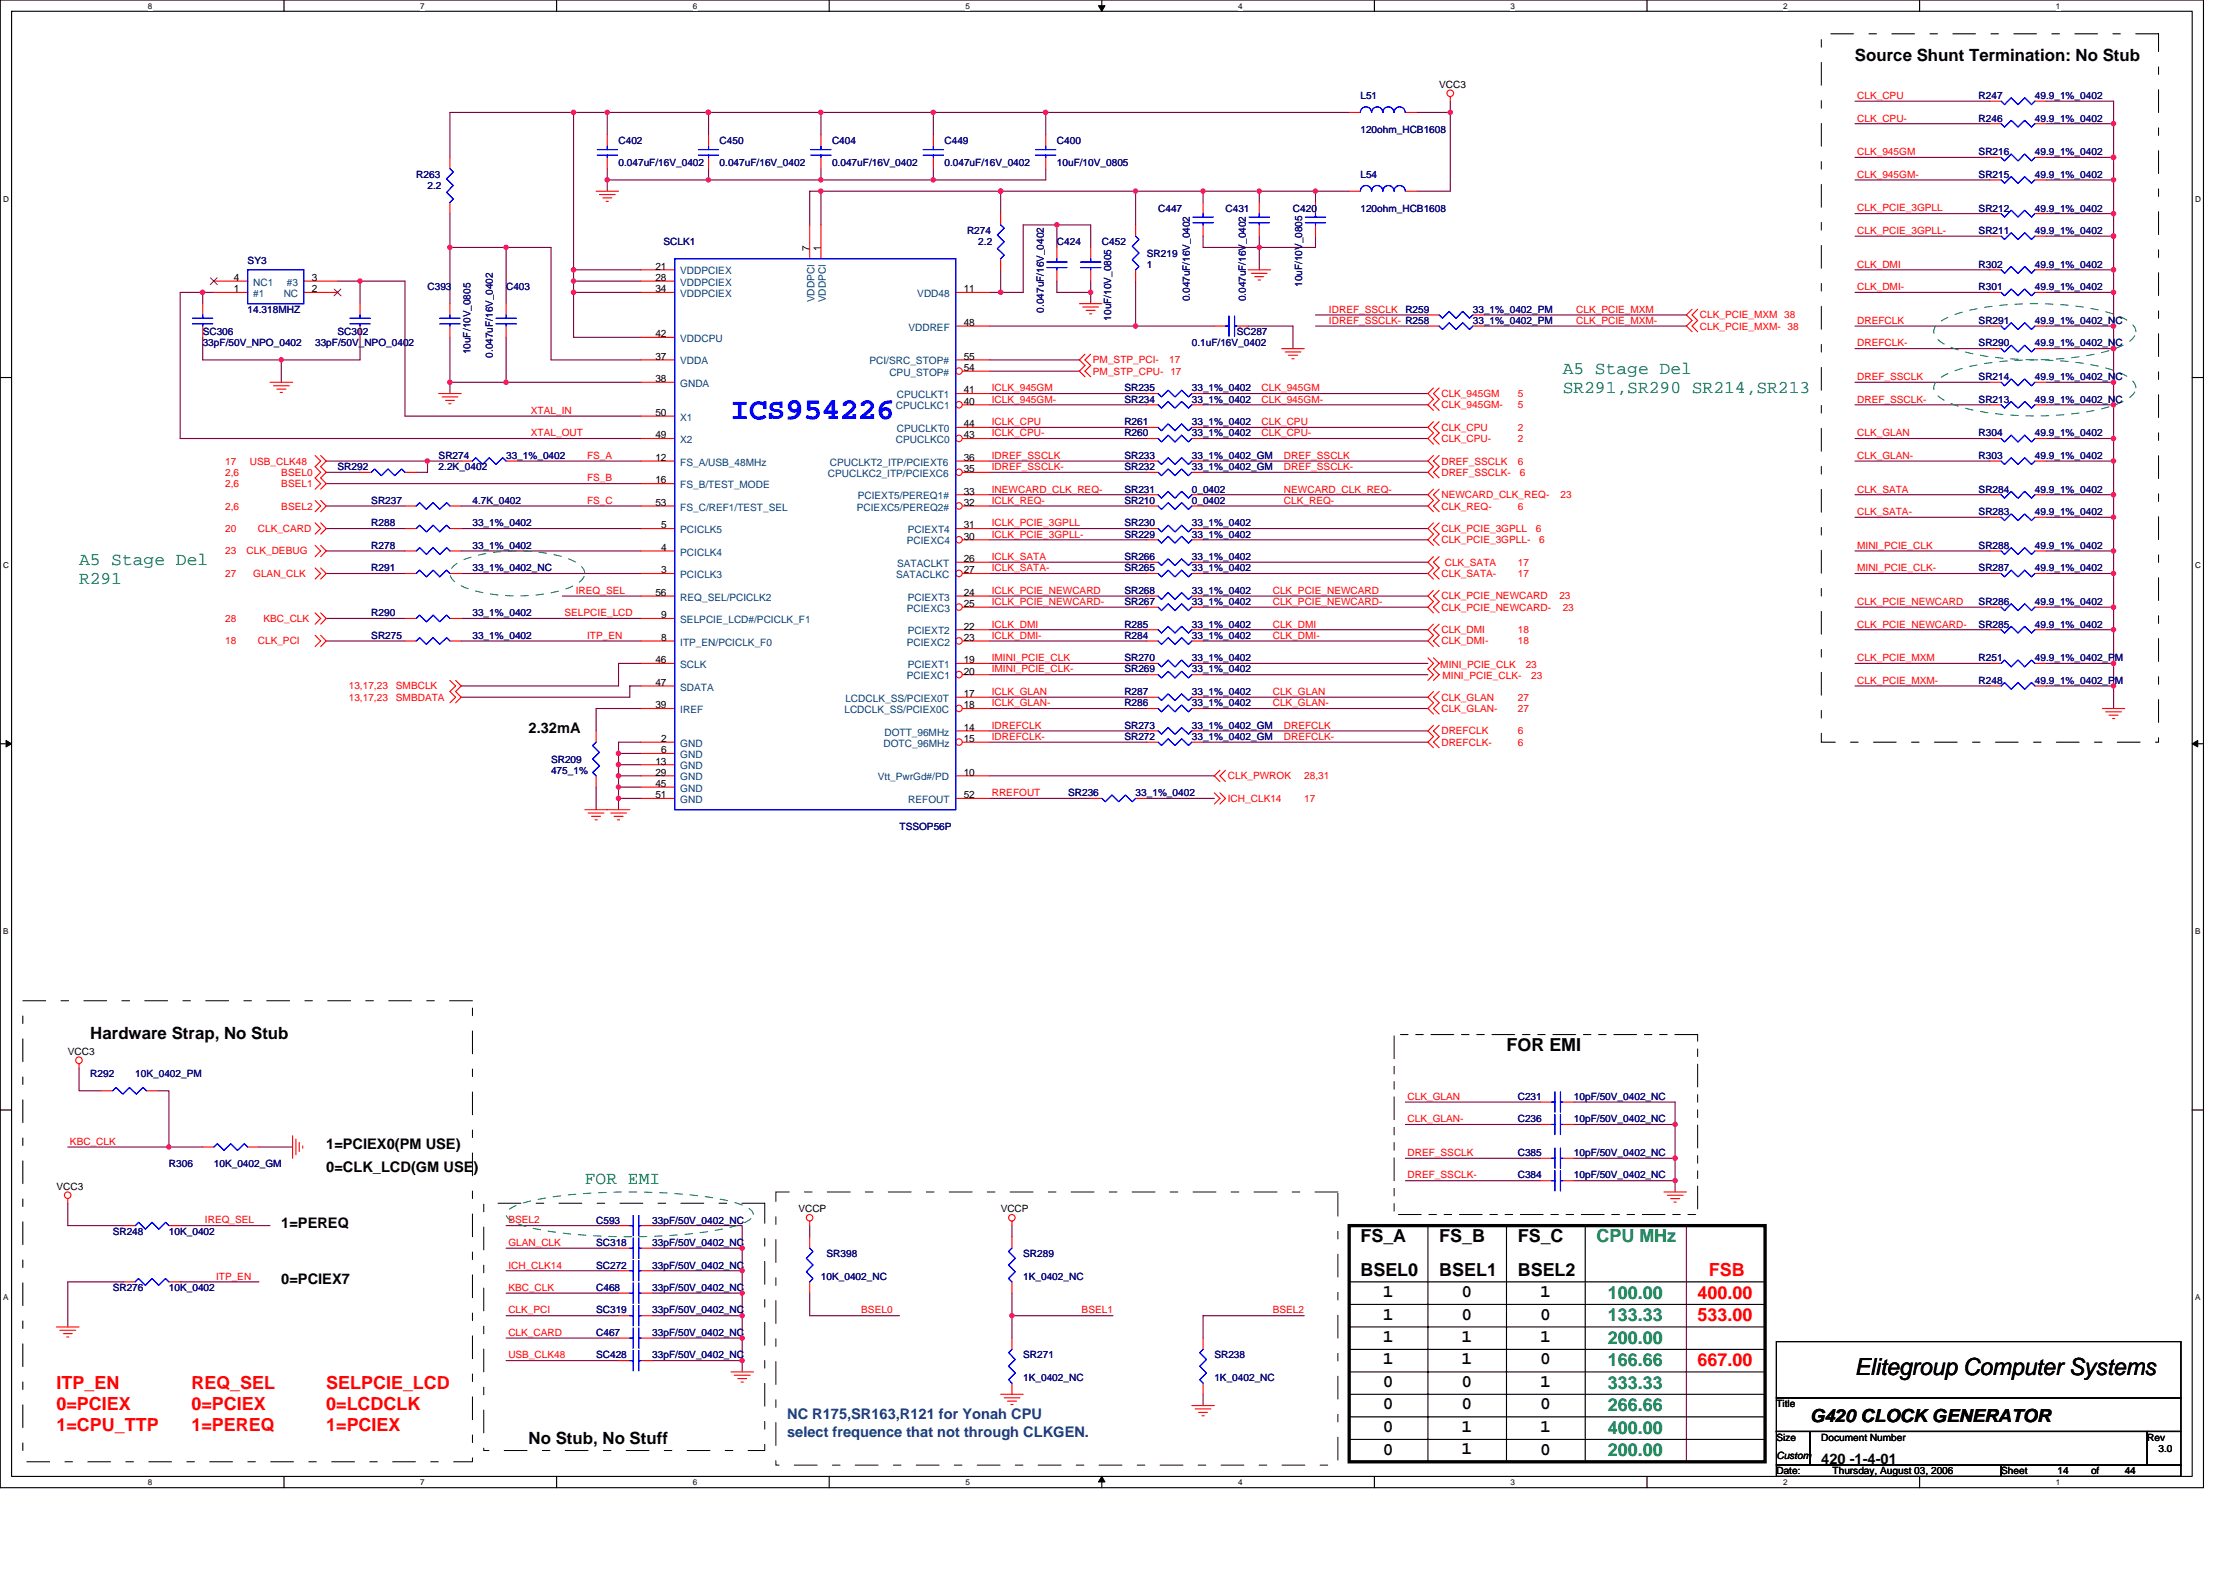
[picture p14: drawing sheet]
<svg xmlns="http://www.w3.org/2000/svg" width="297mm" height="210mm" viewBox="0 0 297 210" stroke-linecap="round" stroke-linejoin="round" font-family="sans-serif">
<defs><g id="words">
<text font-size="4" fill="#00f" x="97.4" y="55.8">ICS954226</text>
<text font-size="3.1" x="247.3" y="183.3">Elitegroup Computer Systems</text>
<g font-size="2.4" fill="#008040">
<text x="208.3" y="49.8">A5 Stage Del</text>
<text x="208.3" y="52.4">SR291,SR290 SR214,SR213</text>
<text x="10.5" y="75.3">A5 Stage Del</text>
<text x="10.5" y="77.9">R291</text>
<text x="78" y="157.7">FOR EMI</text>
<text x="212.8" y="165.6">CPU MHz</text>
<text x="214.4" y="173.1">100.00</text>
<text x="214.4" y="176.1">133.33</text>
<text x="214.4" y="179.1">200.00</text>
<text x="214.4" y="182.1">166.66</text>
<text x="214.4" y="185.1">333.33</text>
<text x="214.4" y="188">266.66</text>
<text x="214.4" y="191">400.00</text>
<text x="214.4" y="194.1">200.00</text>
</g>
<g font-size="2.4">
<text x="200.8" y="140.1">FOR EMI</text>
<text x="181.4" y="165.6">FS_A</text>
<text x="191.9" y="165.6">FS_B</text>
<text x="202.3" y="165.6">FS_C</text>
<text x="181.4" y="170.1">BSEL0</text>
<text x="184.4" y="172.8">1</text>
<text x="191.9" y="170.1">BSEL1</text>
<text x="194.9" y="172.8">0</text>
<text x="202.3" y="170.1">BSEL2</text>
<text x="205.4" y="172.8">1</text>
<text x="184.4" y="178.9">1</text>
<text x="184.4" y="175.9">1</text>
<text x="194.9" y="178.9">1</text>
<text x="194.9" y="175.9">0</text>
<text x="205.4" y="178.9">1</text>
<text x="205.4" y="175.9">0</text>
<text x="184.4" y="181.8">1</text>
<text x="184.4" y="184.8">0</text>
<text x="194.9" y="181.8">1</text>
<text x="194.9" y="184.8">0</text>
<text x="205.4" y="184.8">1</text>
<text x="205.4" y="181.8">0</text>
<text x="184.4" y="187.8">0</text>
<text x="184.4" y="190.8">0</text>
<text x="194.9" y="187.8">0</text>
<text x="194.9" y="190.8">1</text>
<text x="205.4" y="190.8">1</text>
<text x="205.4" y="187.8">0</text>
<text x="241.3" y="189.5">G420 CLOCK GENERATOR</text>
<text x="184.4" y="193.8">0</text>
<text x="194.9" y="193.8">1</text>
<text x="205.4" y="193.8">0</text>
</g>
<g font-size="2.4" fill="#f00">
<text x="226.3" y="173.1">400.00</text>
<text x="227.8" y="170.1">FSB</text>
<text x="226.3" y="176.1">533.00</text>
<text x="7.5" y="185.1">ITP_EN</text>
<text x="25.5" y="185.1">REQ_SEL</text>
<text x="43.5" y="185.1">SELPCIE_LCD</text>
<text x="226.3" y="182.1">667.00</text>
<text x="7.5" y="187.9">0=PCIEX</text>
<text x="7.5" y="190.7">1=CPU_TTP</text>
<text x="25.5" y="187.9">0=PCIEX</text>
<text x="25.5" y="190.7">1=PEREQ</text>
<text x="43.5" y="187.9">0=LCDCLK</text>
<text x="43.5" y="190.7">1=PCIEX</text>
</g>
<g font-size="2.2">
<text x="247.3" y="8.1">Source Shunt Termination: No Stub</text>
<text x="12" y="138.5">Hardware Strap, No Stub</text>
<text x="70.5" y="192.4">No Stub, No Stuff</text>
</g>
<g font-size="1.9">
<text x="70.5" y="97.7">2.32mA</text>
<text x="43.5" y="153.2">1=PCIEX0(PM USE)</text>
<text x="43.5" y="156.2">0=CLK_LCD(GM USE)</text>
<text x="37.5" y="163.7">1=PEREQ</text>
<text x="37.5" y="171.2">0=PCIEX7</text>
<text x="242.8" y="195.1">420 -1-4-01</text>
</g>
<g font-size="1.9" fill="#004080">
<text x="104.9" y="189.1">NC R175,SR163,R121 for Yonah CPU</text>
<text x="104.9" y="191.5">select frequence that not through CLKGEN.</text>
</g>
<g font-size="1.4">
<text x="87.4" y="35.9">21</text>
<text x="107.9" y="33.4" transform="rotate(-90 107.9 33.4)">7</text>
<text x="109.4" y="33.4" transform="rotate(-90 109.4 33.4)">1</text>
<text x="31.2" y="37.4">4</text>
<text x="31.2" y="38.9">1</text>
<text x="41.6" y="38.9">2</text>
<text x="41.6" y="37.4">3</text>
<text x="87.4" y="37.4">28</text>
<text x="87.4" y="38.9">34</text>
<text x="128.5" y="38.9">11</text>
<text x="87.4" y="47.9">37</text>
<text x="87.4" y="44.9">42</text>
<text x="128.5" y="47.9">55</text>
<text x="128.5" y="43.4">48</text>
<text x="87.4" y="50.9">38</text>
<text x="128.5" y="49.4">54</text>
<text x="128.5" y="52.4">41</text>
<text x="128.5" y="53.9">40</text>
<text x="87.4" y="58.4">49</text>
<text x="87.4" y="55.4">50</text>
<text x="128.5" y="56.9">44</text>
<text x="128.5" y="58.4">43</text>
<text x="87.4" y="61.4">12</text>
<text x="87.4" y="64.4">16</text>
<text x="128.5" y="61.4">36</text>
<text x="128.5" y="62.9">35</text>
<text x="128.5" y="65.9">33</text>
<text x="87.4" y="67.4">53</text>
<text x="88.1" y="70.4">5</text>
<text x="128.5" y="67.4">32</text>
<text x="128.5" y="70.4">31</text>
<text x="128.5" y="71.9">30</text>
<text x="88.1" y="76.4">3</text>
<text x="88.1" y="73.4">4</text>
<text x="128.5" y="74.9">26</text>
<text x="128.5" y="76.4">27</text>
<text x="87.4" y="79.4">56</text>
<text x="88.1" y="82.4">9</text>
<text x="128.5" y="83.9">22</text>
<text x="128.5" y="79.4">24</text>
<text x="128.5" y="80.9">25</text>
<text x="87.4" y="88.4">46</text>
<text x="88.1" y="85.4">8</text>
<text x="128.5" y="88.4">19</text>
<text x="128.5" y="89.9">20</text>
<text x="128.5" y="85.4">23</text>
<text x="87.4" y="94.4">39</text>
<text x="87.4" y="91.4">47</text>
<text x="128.5" y="92.9">17</text>
<text x="128.5" y="94.4">18</text>
<text x="87.4" y="101.9">13</text>
<text x="88.1" y="98.9">2</text>
<text x="88.1" y="100.4">6</text>
<text x="128.5" y="97.4">14</text>
<text x="128.5" y="98.9">15</text>
<text x="87.4" y="103.4">29</text>
<text x="87.4" y="104.9">45</text>
<text x="87.4" y="106.4">51</text>
<text x="128.5" y="103.4">10</text>
<text x="128.5" y="106.4">52</text>
</g>
<g font-size="1.4" fill="#004080">
<text x="33.8" y="38.1">NC1</text>
<text x="33.8" y="39.6">#1</text>
<text x="37.8" y="39.6">NC</text>
<text x="38.2" y="38.1">#3</text>
<text x="90.7" y="36.6">VDDPCIEX</text>
<text x="90.7" y="38.1">VDDPCIEX</text>
<text x="90.7" y="39.6">VDDPCIEX</text>
<text x="108.6" y="40.3" transform="rotate(-90 108.6 40.3)">VDDPCI</text>
<text x="110.1" y="40.3" transform="rotate(-90 110.1 40.3)">VDDPCI</text>
<text x="122.3" y="39.6">VDD48</text>
<text x="90.7" y="45.6">VDDCPU</text>
<text x="121.1" y="44.1">VDDREF</text>
<text x="90.7" y="48.6">VDDA</text>
<text x="90.7" y="51.6">GNDA</text>
<text x="115.9" y="48.6">PCI/SRC_STOP#</text>
<text x="118.6" y="50.1">CPU_STOP#</text>
<text x="119.6" y="53.1">CPUCLKT1</text>
<text x="90.7" y="59.1">X2</text>
<text x="90.7" y="56.1">X1</text>
<text x="119.4" y="54.6">CPUCLKC1</text>
<text x="119.4" y="59.1">CPUCLKC0</text>
<text x="119.6" y="57.6">CPUCLKT0</text>
<text x="90.7" y="62.1">FS_A/USB_48MHz</text>
<text x="90.7" y="65.1">FS_B/TEST_MODE</text>
<text x="110.4" y="63.6">CPUCLKC2_ITP/PCIEXC6</text>
<text x="110.6" y="62.1">CPUCLKT2_ITP/PCIEXT6</text>
<text x="90.7" y="71.1">PCICLK5</text>
<text x="90.7" y="68.1">FS_C/REF1/TEST_SEL</text>
<text x="114.2" y="68.1">PCIEXC5/PEREQ2#</text>
<text x="114.4" y="66.5">PCIEXT5/PEREQ1#</text>
<text x="121" y="71.1">PCIEXT4</text>
<text x="90.7" y="77">PCICLK3</text>
<text x="90.7" y="74">PCICLK4</text>
<text x="119.5" y="77">SATACLKC</text>
<text x="119.6" y="75.5">SATACLKT</text>
<text x="120.9" y="72.6">PCIEXC4</text>
<text x="90.7" y="83">SELPCIE_LCD#/PCICLK_F1</text>
<text x="90.7" y="80.1">REQ_SEL/PCICLK2</text>
<text x="120.9" y="81.5">PCIEXC3</text>
<text x="121" y="80.1">PCIEXT3</text>
<text x="90.7" y="86">ITP_EN/PCICLK_F0</text>
<text x="90.7" y="89">SCLK</text>
<text x="120.9" y="86">PCIEXC2</text>
<text x="121" y="89">PCIEXT1</text>
<text x="121" y="84.5">PCIEXT2</text>
<text x="90.7" y="95">IREF</text>
<text x="90.7" y="92">SDATA</text>
<text x="112.6" y="95">LCDCLK_SS/PCIEX0C</text>
<text x="112.7" y="93.5">LCDCLK_SS/PCIEX0T</text>
<text x="120.9" y="90.5">PCIEXC1</text>
<text x="90.7" y="99.5">GND</text>
<text x="90.7" y="101">GND</text>
<text x="117.8" y="99.5">DOTC_96MHz</text>
<text x="117.9" y="98">DOTT_96MHz</text>
<text x="90.7" y="102.5">GND</text>
<text x="90.7" y="104">GND</text>
<text x="90.7" y="105.5">GND</text>
<text x="90.7" y="107">GND</text>
<text x="117" y="104">Vtt_PwrGd#/PD</text>
<text x="121.1" y="107">REFOUT</text>
</g>
<g font-size="1.3">
<text x="191.9" y="11.7">VCC3</text>
<text x="9" y="140.6">VCC3</text>
<text x="7.5" y="158.6">VCC3</text>
<text x="106.4" y="161.6">VCCP</text>
<text x="133.4" y="161.6">VCCP</text>
<text x="236.8" y="187.5">Title</text>
<text x="236.8" y="192">Size</text>
<text x="242.8" y="192">Document Number</text>
<text x="286.3" y="192">Rev</text>
<text x="236.8" y="196.5">Date:</text>
<text x="236.8" y="194.5">Custom</text>
<text x="244.3" y="196.5">Thursday, August 03, 2006</text>
<text x="266.8" y="196.5">Sheet</text>
<text x="274.3" y="196.5">14</text>
<text x="278.8" y="196.5">of</text>
<text x="283.3" y="196.5">44</text>
<text x="287.8" y="193.5">3.0</text>
</g>
<g font-size="1.3" fill="#000080">
<text x="181.4" y="13.2">L51</text>
<text x="181.4" y="17.7">120ohm_HCB1608</text>
<text x="263.8" y="13.2">R247</text>
<text x="263.8" y="16.2">R246</text>
<text x="271.3" y="13.2">49.9_1%_0402</text>
<text x="271.3" y="16.2">49.9_1%_0402</text>
<text x="55.5" y="23.7">R263</text>
<text x="82.5" y="19.2">C402</text>
<text x="82.5" y="22.2">0.047uF/16V_0402</text>
<text x="95.9" y="19.2">C450</text>
<text x="95.9" y="22.2">0.047uF/16V_0402</text>
<text x="110.9" y="19.2">C404</text>
<text x="110.9" y="22.2">0.047uF/16V_0402</text>
<text x="125.9" y="19.2">C449</text>
<text x="125.9" y="22.2">0.047uF/16V_0402</text>
<text x="140.9" y="19.2">C400</text>
<text x="140.9" y="22.2">10uF/10V_0805</text>
<text x="181.4" y="23.7">L54</text>
<text x="263.8" y="20.7">SR216</text>
<text x="263.8" y="23.7">SR215</text>
<text x="271.3" y="20.7">49.9_1%_0402</text>
<text x="271.3" y="23.7">49.9_1%_0402</text>
<text x="57" y="25.2">2.2</text>
<text x="154.4" y="28.2">C447</text>
<text x="163.4" y="28.2">C431</text>
<text x="172.4" y="28.2">C420</text>
<text x="181.4" y="28.2">120ohm_HCB1608</text>
<text x="263.8" y="28.2">SR212</text>
<text x="271.3" y="28.2">49.9_1%_0402</text>
<text x="33" y="35.2">SY3</text>
<text x="88.5" y="32.7">SCLK1</text>
<text x="128.9" y="31.2">R274</text>
<text x="130.4" y="32.7">2.2</text>
<text x="140.9" y="32.7">C424</text>
<text x="146.9" y="32.7">C452</text>
<text x="152.9" y="34.2">SR219</text>
<text x="152.9" y="35.7">1</text>
<text x="263.8" y="35.7">R302</text>
<text x="263.8" y="31.2">SR211</text>
<text x="271.3" y="35.7">49.9_1%_0402</text>
<text x="271.3" y="31.2">49.9_1%_0402</text>
<text x="33" y="41.7">14.318MHZ</text>
<text x="57" y="38.7">C393</text>
<text x="67.5" y="38.7">C403</text>
<text x="139.1" y="41.7" transform="rotate(-90 139.1 41.7)">0.047uF/16V_0402</text>
<text x="158.6" y="40.2" transform="rotate(-90 158.6 40.2)">0.047uF/16V_0402</text>
<text x="166.1" y="40.2" transform="rotate(-90 166.1 40.2)">0.047uF/16V_0402</text>
<text x="173.6" y="38.2" transform="rotate(-90 173.6 38.2)">10uF/10V_0805</text>
<text x="187.4" y="41.7">R259</text>
<text x="196.4" y="41.7">33_1%_0402_PM</text>
<text x="263.8" y="38.7">R301</text>
<text x="271.3" y="38.7">49.9_1%_0402</text>
<text x="27" y="44.7">SC306</text>
<text x="27" y="46.2">33pF/50V_NPO_0402</text>
<text x="42" y="46.2">33pF/50V_NPO_0402</text>
<text x="45" y="44.7">SC302</text>
<text x="62.7" y="47.2" transform="rotate(-90 62.7 47.2)">10uF/10V_0805</text>
<text x="65.7" y="47.7" transform="rotate(-90 65.7 47.7)">0.047uF/16V_0402</text>
<text x="148.1" y="42.7" transform="rotate(-90 148.1 42.7)">10uF/10V_0805</text>
<text x="158.9" y="46.2">0.1uF/16V_0402</text>
<text x="164.9" y="44.7">SC287</text>
<text x="196.4" y="43.2">33_1%_0402_PM</text>
<text x="263.8" y="43.2">SR291</text>
<text x="263.8" y="46.2">SR290</text>
<text x="271.3" y="43.2">49.9_1%_0402_NC</text>
<text x="271.3" y="46.2">49.9_1%_0402_NC</text>
<text x="149.9" y="53.7">SR234</text>
<text x="149.9" y="52.2">SR235</text>
<text x="158.9" y="53.7">33_1%_0402</text>
<text x="158.9" y="52.2">33_1%_0402</text>
<text x="263.8" y="53.7">SR213</text>
<text x="263.8" y="50.7">SR214</text>
<text x="271.3" y="53.7">49.9_1%_0402_NC</text>
<text x="271.3" y="50.7">49.9_1%_0402_NC</text>
<text x="149.9" y="56.7">R261</text>
<text x="149.9" y="58.2">R260</text>
<text x="158.9" y="56.7">33_1%_0402</text>
<text x="158.9" y="58.2">33_1%_0402</text>
<text x="263.8" y="58.2">R304</text>
<text x="271.3" y="58.2">49.9_1%_0402</text>
<text x="45" y="62.7">SR292</text>
<text x="58.5" y="62.7">2.2K_0402</text>
<text x="58.5" y="61.2">SR274</text>
<text x="67.5" y="61.2">33_1%_0402</text>
<text x="149.9" y="62.7">SR232</text>
<text x="149.9" y="61.2">SR233</text>
<text x="149.9" y="65.7">SR231</text>
<text x="158.9" y="62.7">33_1%_0402_GM</text>
<text x="158.9" y="61.2">33_1%_0402_GM</text>
<text x="158.9" y="65.7">0_0402</text>
<text x="263.8" y="65.7">SR284</text>
<text x="263.8" y="61.2">R303</text>
<text x="271.3" y="65.7">49.9_1%_0402</text>
<text x="271.3" y="61.2">49.9_1%_0402</text>
<text x="49.5" y="67.1">SR237</text>
<text x="49.5" y="70.1">R288</text>
<text x="63" y="67.1">4.7K_0402</text>
<text x="63" y="70.1">33_1%_0402</text>
<text x="149.9" y="71.6">SR229</text>
<text x="149.9" y="70.1">SR230</text>
<text x="149.9" y="67.1">SR210</text>
<text x="158.9" y="71.6">33_1%_0402</text>
<text x="158.9" y="70.1">33_1%_0402</text>
<text x="158.9" y="67.1">0_0402</text>
<text x="263.8" y="68.6">SR283</text>
<text x="271.3" y="68.6">49.9_1%_0402</text>
<text x="49.5" y="76.1">R291</text>
<text x="49.5" y="73.2">R278</text>
<text x="63" y="76.1">33_1%_0402_NC</text>
<text x="63" y="73.2">33_1%_0402</text>
<text x="149.9" y="74.6">SR266</text>
<text x="149.9" y="76.1">SR265</text>
<text x="158.9" y="74.6">33_1%_0402</text>
<text x="158.9" y="76.1">33_1%_0402</text>
<text x="263.8" y="76.1">SR287</text>
<text x="263.8" y="73.2">SR288</text>
<text x="271.3" y="76.1">49.9_1%_0402</text>
<text x="271.3" y="73.2">49.9_1%_0402</text>
<text x="49.5" y="82.1">R290</text>
<text x="63" y="82.1">33_1%_0402</text>
<text x="149.9" y="79.1">SR268</text>
<text x="149.9" y="80.6">SR267</text>
<text x="149.9" y="83.6">R285</text>
<text x="158.9" y="79.1">33_1%_0402</text>
<text x="158.9" y="80.6">33_1%_0402</text>
<text x="158.9" y="83.6">33_1%_0402</text>
<text x="263.8" y="83.6">SR285</text>
<text x="263.8" y="80.6">SR286</text>
<text x="271.3" y="83.6">49.9_1%_0402</text>
<text x="271.3" y="80.6">49.9_1%_0402</text>
<text x="49.5" y="85.1">SR275</text>
<text x="63" y="85.1">33_1%_0402</text>
<text x="149.9" y="89.6">SR269</text>
<text x="149.9" y="88.1">SR270</text>
<text x="149.9" y="85.1">R284</text>
<text x="158.9" y="89.6">33_1%_0402</text>
<text x="158.9" y="88.1">33_1%_0402</text>
<text x="158.9" y="85.1">33_1%_0402</text>
<text x="263.8" y="88.1">R251</text>
<text x="271.3" y="88.1">49.9_1%_0402_PM</text>
<text x="149.9" y="92.6">R287</text>
<text x="149.9" y="94.1">R286</text>
<text x="158.9" y="92.6">33_1%_0402</text>
<text x="158.9" y="94.1">33_1%_0402</text>
<text x="263.8" y="91.1">R248</text>
<text x="271.3" y="91.1">49.9_1%_0402_PM</text>
<text x="73.5" y="101.6">SR209</text>
<text x="149.9" y="97.1">SR273</text>
<text x="149.9" y="98.6">SR272</text>
<text x="158.9" y="97.1">33_1%_0402_GM</text>
<text x="158.9" y="98.6">33_1%_0402_GM</text>
<text x="73.5" y="103.1">475_1%</text>
<text x="142.4" y="106.1">SR236</text>
<text x="151.4" y="106.1">33_1%_0402</text>
<text x="119.9" y="110.6">TSSOP56P</text>
<text x="12" y="143.6">R292</text>
<text x="18" y="143.6">10K_0402_PM</text>
<text x="202.3" y="146.6">C231</text>
<text x="202.3" y="149.6">C236</text>
<text x="209.8" y="146.6">10pF/50V_0402_NC</text>
<text x="209.8" y="149.6">10pF/50V_0402_NC</text>
<text x="22.5" y="155.6">R306</text>
<text x="28.5" y="155.6">10K_0402_GM</text>
<text x="202.3" y="154.1">C385</text>
<text x="209.8" y="154.1">10pF/50V_0402_NC</text>
<text x="202.3" y="157.1">C384</text>
<text x="209.8" y="157.1">10pF/50V_0402_NC</text>
<text x="15" y="164.5">SR248</text>
<text x="22.5" y="164.5">10K_0402</text>
<text x="79.5" y="163.1">C593</text>
<text x="79.5" y="166.1">SC318</text>
<text x="87" y="163.1">33pF/50V_0402_NC</text>
<text x="87" y="166.1">33pF/50V_0402_NC</text>
<text x="110.2" y="167.6">SR398</text>
<text x="136.4" y="167.6">SR289</text>
<text x="15" y="172">SR276</text>
<text x="22.5" y="172">10K_0402</text>
<text x="79.5" y="172">C468</text>
<text x="79.5" y="169.1">SC272</text>
<text x="87" y="172">33pF/50V_0402_NC</text>
<text x="87" y="169.1">33pF/50V_0402_NC</text>
<text x="109.4" y="170.6">10K_0402_NC</text>
<text x="136.4" y="170.6">1K_0402_NC</text>
<text x="79.5" y="175">SC319</text>
<text x="79.5" y="178.1">C467</text>
<text x="87" y="175">33pF/50V_0402_NC</text>
<text x="87" y="178.1">33pF/50V_0402_NC</text>
<text x="79.5" y="181">SC428</text>
<text x="87" y="181">33pF/50V_0402_NC</text>
<text x="136.4" y="181">SR271</text>
<text x="136.4" y="184">1K_0402_NC</text>
<text x="161.9" y="181">SR238</text>
<text x="161.9" y="184">1K_0402_NC</text>
</g>
<g font-size="1.3" fill="#f00">
<text x="247.6" y="13.2">CLK_CPU</text>
<text x="247.6" y="16.2">CLK_CPU-</text>
<text x="247.6" y="20.7">CLK_945GM</text>
<text x="247.6" y="23.7">CLK_945GM-</text>
<text x="247.6" y="28.2">CLK_PCIE_3GPLL</text>
<text x="247.6" y="31.2">CLK_PCIE_3GPLL-</text>
<text x="247.6" y="35.7">CLK_DMI</text>
<text x="177.2" y="41.7">IDREF_SSCLK</text>
<text x="210.1" y="41.7">CLK_PCIE_MXM</text>
<text x="247.6" y="38.7">CLK_DMI-</text>
<text x="177.2" y="43.2">IDREF_SSCLK- R258</text>
<text x="210.1" y="43.2">CLK_PCIE_MXM-</text>
<text x="226.6" y="43.9">CLK_PCIE_MXM- 38</text>
<text x="226.6" y="42.4">CLK_PCIE_MXM 38</text>
<text x="247.6" y="46.2">DREFCLK-</text>
<text x="247.6" y="43.2">DREFCLK</text>
<text x="132.2" y="52.2">ICLK_945GM</text>
<text x="132.2" y="53.7">ICLK_945GM-</text>
<text x="145.7" y="49.9">PM_STP_CPU- 17</text>
<text x="145.7" y="48.4">PM_STP_PCI-</text>
<text x="155.9" y="48.4">17</text>
<text x="168.2" y="52.2">CLK_945GM</text>
<text x="168.2" y="53.7">CLK_945GM-</text>
<text x="192.2" y="52.9">CLK_945GM</text>
<text x="202.3" y="52.9">5</text>
<text x="247.6" y="50.7">DREF_SSCLK</text>
<text x="247.6" y="53.7">DREF_SSCLK-</text>
<text x="70.8" y="58.1">XTAL_OUT</text>
<text x="70.8" y="55.2">XTAL_IN</text>
<text x="132.2" y="56.7">ICLK_CPU</text>
<text x="132.2" y="58.1">ICLK_CPU-</text>
<text x="168.2" y="58.1">CLK_CPU-</text>
<text x="168.2" y="56.7">CLK_CPU</text>
<text x="192.2" y="57.4">CLK_CPU</text>
<text x="192.2" y="58.9">CLK_CPU-</text>
<text x="192.2" y="54.4">CLK_945GM-</text>
<text x="202.3" y="57.4">2</text>
<text x="202.3" y="58.9">2</text>
<text x="202.3" y="54.4">5</text>
<text x="247.6" y="58.1">CLK_GLAN</text>
<text x="30" y="64.9">2,6</text>
<text x="30" y="63.4">2,6</text>
<text x="30" y="61.9">17</text>
<text x="33.3" y="61.9">USB_CLK48</text>
<text x="37.5" y="64.9">BSEL1</text>
<text x="37.5" y="63.4">BSEL0</text>
<text x="78.3" y="64.2">FS_B</text>
<text x="78.3" y="61.2">FS_A</text>
<text x="132.2" y="61.2">IDREF_SSCLK</text>
<text x="132.2" y="62.7">IDREF_SSCLK-</text>
<text x="132.2" y="65.6">INEWCARD_CLK_REQ-</text>
<text x="171.2" y="61.2">DREF_SSCLK</text>
<text x="171.2" y="62.7">DREF_SSCLK-</text>
<text x="171.2" y="65.6">NEWCARD_CLK_REQ-</text>
<text x="192.2" y="61.9">DREF_SSCLK</text>
<text x="192.2" y="63.4">DREF_SSCLK-</text>
<text x="202.3" y="61.9">6</text>
<text x="202.6" y="63.4">6</text>
<text x="247.6" y="61.2">CLK_GLAN-</text>
<text x="247.6" y="65.6">CLK_SATA</text>
<text x="30" y="70.9">20</text>
<text x="30" y="67.9">2,6</text>
<text x="34.4" y="70.9">CLK_CARD</text>
<text x="37.5" y="67.9">BSEL2</text>
<text x="78.3" y="67.1">FS_C</text>
<text x="132.2" y="67.1">ICLK_REQ-</text>
<text x="132.2" y="71.6">ICLK_PCIE_3GPLL-</text>
<text x="132.2" y="70.1">ICLK_PCIE_3GPLL</text>
<text x="171.2" y="67.1">CLK_REQ-</text>
<text x="192.2" y="67.9">CLK_REQ-</text>
<text x="192.2" y="66.4">NEWCARD_CLK_REQ-</text>
<text x="192.2" y="70.9">CLK_PCIE_3GPLL</text>
<text x="202.3" y="67.9">6</text>
<text x="204.7" y="70.9">6</text>
<text x="208" y="66.4">23</text>
<text x="247.6" y="68.6">CLK_SATA-</text>
<text x="30" y="73.9">23</text>
<text x="30" y="76.9">27</text>
<text x="32.9" y="73.9">CLK_DEBUG</text>
<text x="33.8" y="76.9">GLAN_CLK</text>
<text x="132.2" y="74.6">ICLK_SATA</text>
<text x="132.2" y="76.1">ICLK_SATA-</text>
<text x="192.2" y="76.9">CLK_SATA-</text>
<text x="192.2" y="72.4">CLK_PCIE_3GPLL-</text>
<text x="192.6" y="75.4">CLK_SATA</text>
<text x="202.3" y="76.9">17</text>
<text x="202.3" y="75.4">17</text>
<text x="205.2" y="72.4">6</text>
<text x="247.6" y="73.1">MINI_PCIE_CLK</text>
<text x="247.6" y="76.1">MINI_PCIE_CLK-</text>
<text x="30" y="82.9">28</text>
<text x="35.1" y="82.9">KBC_CLK</text>
<text x="75.3" y="82.1">SELPCIE_LCD</text>
<text x="76.8" y="79.1">IREQ_SEL</text>
<text x="132.2" y="79.1">ICLK_PCIE_NEWCARD</text>
<text x="132.2" y="80.6">ICLK_PCIE_NEWCARD-</text>
<text x="132.2" y="83.6">ICLK_DMI</text>
<text x="169.7" y="79.1">CLK_PCIE_NEWCARD</text>
<text x="169.7" y="80.6">CLK_PCIE_NEWCARD-</text>
<text x="169.7" y="83.6">CLK_DMI</text>
<text x="192.2" y="79.9">CLK_PCIE_NEWCARD</text>
<text x="192.2" y="81.4">CLK_PCIE_NEWCARD-</text>
<text x="207.9" y="79.9">23</text>
<text x="208.3" y="81.4">23</text>
<text x="247.6" y="80.6">CLK_PCIE_NEWCARD</text>
<text x="247.6" y="83.6">CLK_PCIE_NEWCARD-</text>
<text x="30" y="85.9">18</text>
<text x="34.4" y="85.9">CLK_PCI</text>
<text x="78.3" y="85.1">ITP_EN</text>
<text x="132.2" y="88.1">IMINI_PCIE_CLK</text>
<text x="132.2" y="89.6">IMINI_PCIE_CLK-</text>
<text x="132.2" y="85.1">ICLK_DMI-</text>
<text x="169.7" y="85.1">CLK_DMI-</text>
<text x="192" y="89">MINI_PCIE_CLK</text>
<text x="192.2" y="84.4">CLK_DMI</text>
<text x="192.2" y="85.9">CLK_DMI-</text>
<text x="202.3" y="84.4">18</text>
<text x="202.3" y="85.9">18</text>
<text x="203.4" y="89">23</text>
<text x="247.6" y="88.1">CLK_PCIE_MXM</text>
<text x="46.5" y="91.9">13,17,23</text>
<text x="46.5" y="93.4">13,17,23</text>
<text x="52.8" y="91.9">SMBCLK</text>
<text x="52.8" y="93.4">SMBDATA</text>
<text x="132.2" y="94.1">ICLK_GLAN-</text>
<text x="132.2" y="92.6">ICLK_GLAN</text>
<text x="169.7" y="94.1">CLK_GLAN-</text>
<text x="169.7" y="92.6">CLK_GLAN</text>
<text x="192.2" y="93.4">CLK_GLAN</text>
<text x="192.2" y="94.9">CLK_GLAN-</text>
<text x="192.3" y="90.5">MINI_PCIE_CLK-</text>
<text x="202.3" y="93.4">27</text>
<text x="202.3" y="94.9">27</text>
<text x="204.1" y="90.5">23</text>
<text x="247.6" y="91.1">CLK_PCIE_MXM-</text>
<text x="132.2" y="97.1">IDREFCLK</text>
<text x="132.2" y="98.6">IDREFCLK-</text>
<text x="171.2" y="97.1">DREFCLK</text>
<text x="171.2" y="98.6">DREFCLK-</text>
<text x="192.2" y="97.9">DREFCLK</text>
<text x="192.2" y="99.4">DREFCLK-</text>
<text x="202.3" y="97.9">6</text>
<text x="202.3" y="99.4">6</text>
<text x="132.2" y="106.1">RREFOUT</text>
<text x="163.7" y="106.9">ICH_CLK14</text>
<text x="163.7" y="103.9">CLK_PWROK</text>
<text x="173.9" y="106.9">17</text>
<text x="173.9" y="103.9">28,31</text>
<text x="187.7" y="146.6">CLK_GLAN</text>
<text x="187.7" y="149.6">CLK_GLAN-</text>
<text x="9.3" y="152.6">KBC_CLK</text>
<text x="187.7" y="154.1">DREF_SSCLK</text>
<text x="187.7" y="157.1">DREF_SSCLK-</text>
<text x="27.3" y="163">IREQ_SEL</text>
<text x="67.8" y="166.1">GLAN_CLK</text>
<text x="67.8" y="163">BSEL2</text>
<text x="28.8" y="170.5">ITP_EN</text>
<text x="67.8" y="169.1">ICH_CLK14</text>
<text x="67.8" y="172">KBC_CLK</text>
<text x="67.8" y="175">CLK_PCI</text>
<text x="67.8" y="178">CLK_CARD</text>
<text x="114.8" y="175">BSEL0</text>
<text x="144.2" y="175">BSEL1</text>
<text x="169.7" y="175">BSEL2</text>
<text x="67.8" y="181">USB_CLK48</text>
</g>
<g font-size="1.1">
<text x="19.7" y="1.1">8</text>
<text x="56" y="1.1">7</text>
<text x="92.4" y="1.1">6</text>
<text x="128.7" y="1.1">5</text>
<text x="165.1" y="1.1">4</text>
<text x="201.4" y="1.1">3</text>
<text x="237.7" y="1.1">2</text>
<text x="274.1" y="1.1">1</text>
<text x=".4" y="26.9">D</text>
<text x="292.6" y="26.9">D</text>
<text x=".4" y="75.7">C</text>
<text x="292.6" y="75.7">C</text>
<text x=".4" y="124.5">B</text>
<text x="292.6" y="124.5">B</text>
<text x=".4" y="173.3">A</text>
<text x="292.6" y="173.3">A</text>
<text x="19.7" y="197.9">8</text>
<text x="56" y="197.9">7</text>
<text x="92.4" y="197.9">6</text>
<text x="128.7" y="197.9">5</text>
<text x="165.1" y="197.9">4</text>
<text x="201.4" y="197.9">3</text>
<text x="237.7" y="197.9">2</text>
<text x="274.1" y="197.9">1</text>
</g>
</g></defs>
<path d="M0 0h293.8v198.3h-293.8zM1.5 1.5h290.8v195.3h-290.8z" fill="none" stroke="#000" stroke-width=".15"/>
<g fill="#fff">
<path d="M19.7 .2h.6v1.2h-.6z"/>
<path d="M19.7 196.9h.6v1.2h-.6z"/>
</g>
<path d="M37.9 0v1.5M37.9 196.8v1.5" fill="none" stroke="#000" stroke-width=".15"/>
<g fill="#fff">
<path d="M56 .2h.6v1.2h-.6z"/>
<path d="M56 196.9h.6v1.2h-.6z"/>
</g>
<path d="M74.2 0v1.5M74.2 196.8v1.5" fill="none" stroke="#000" stroke-width=".15"/>
<g fill="#fff">
<path d="M92.4 .2h.6v1.2h-.6z"/>
<path d="M92.4 196.9h.6v1.2h-.6z"/>
</g>
<path d="M110.6 0v1.5M110.6 196.8v1.5" fill="none" stroke="#000" stroke-width=".15"/>
<g fill="#fff">
<path d="M128.7 .2h.6v1.2h-.6z"/>
<path d="M128.7 196.9h.6v1.2h-.6z"/>
</g>
<path d="M146.9 0v1.5M146.9 196.8v1.5" fill="none" stroke="#000" stroke-width=".15"/>
<path d="M146.4 .8h.9l-.4 .7zM146.9 196.8l.4 .7h-.9z" fill="#000" stroke="#000" stroke-width=".13"/>
<g fill="#fff">
<path d="M165.1 .2h.5v1.2h-.5z"/>
<path d="M165.1 196.9h.5v1.2h-.5z"/>
</g>
<path d="M183.2 0v1.5M183.2 196.8v1.5" fill="none" stroke="#000" stroke-width=".15"/>
<g fill="#fff">
<path d="M201.4 .2h.6v1.2h-.6z"/>
<path d="M201.4 196.9h.6v1.2h-.6z"/>
</g>
<path d="M219.6 0v1.5M219.6 196.8v1.5" fill="none" stroke="#000" stroke-width=".15"/>
<g fill="#fff">
<path d="M237.7 .2h.6v1.2h-.6z"/>
<path d="M237.7 196.9h.6v1.2h-.6z"/>
</g>
<path d="M255.9 0v1.5M255.9 196.8v1.5" fill="none" stroke="#000" stroke-width=".15"/>
<g fill="#fff">
<path d="M274.1 .2h.6v1.2h-.6z"/>
<path d="M274.1 196.9h.6v1.2h-.6z"/>
<path d="M.4 25.9h.8v1.2h-.8z"/>
<path d="M292.6 25.9h.8v1.2h-.8z"/>
<path d="M.4 74.7h.8v1.2h-.8z"/>
<path d="M292.6 74.7h.8v1.2h-.8z"/>
</g>
<path d="M0 50.3h1.5M292.3 50.3h1.5" fill="none" stroke="#000" stroke-width=".15"/>
<g fill="#fff">
<path d="M.4 123.5h.7v1.2h-.7z"/>
<path d="M292.6 123.5h.7v1.2h-.7z"/>
</g>
<path d="M0 99.1h1.5M292.3 99.1h1.5" fill="none" stroke="#000" stroke-width=".15"/>
<path d="M.8 98.7l.7 .4-.7 .4zM292.3 99.1l.7-.4v.8z" fill="#000" stroke="#000" stroke-width=".13"/>
<g fill="#fff">
<path d="M.4 172.3h.7v1.2h-.7z"/>
<path d="M292.6 172.3h.7v1.2h-.7z"/>
</g>
<g fill="none" stroke="#000" stroke-width=".15">
<path d="M0 147.9h1.5M292.3 147.9h1.5M179.9 170.8h55.4M179.9 173.8h55.4M179.9 176.8h55.4M179.9 179.8h55.4M190.4 163.3v31.5M200.8 163.3v31.5M211.3 163.3v31.5M236.8 178.8h54v7.5h-54zM179.9 182.8h55.4M179.9 185.8h55.4"/>
<path d="M179.9 188.8h55.4M179.9 191.8h55.4M236.8 186.3h54v4.5h-54zM236.8 195.3h30v1.5h-30zM236.8 190.8h4.5v4.5h-4.5zM241.3 190.8h45v4.5h-45zM266.8 195.3h24v1.5h-24zM286.3 190.8h4.5v4.5h-4.5z"/>
</g>
<g fill="none" stroke="#800040" stroke-width=".15">
<path d="M76.5 15v30h9M81 15v3M94.5 15v3M109.4 15v3M124.4 15v3M139.4 15v3M179.9 15h-119.9v6M188.9 15h4.5M193.4 13.5v12h-4.5M247.3 13.5h18M247.3 16.5h18M272.8 13.5h9v80.9"/>
<path d="M272.8 16.5h9M27 39v1.5M28.5 39h-4.5v19.4h61.5M45 37.5h9v18h31.5M48 37.5v3M60 28.5v12M60 33h13.5v15h12M67.5 33v7.5M76.5 39h9M76.5 36h9M76.5 37.5h9M81 22.5v3"/>
<path d="M94.5 22.5v1.5M109.4 22.5v1.5M109.4 25.5v4.5M124.4 22.5v1.5M133.4 25.5v3M133.4 36v3M139.4 22.5v1.5h-58.4M140.9 37.5v1.5h4.5M140.9 30v3M145.4 33v-3h-9v9h-4.5M145.4 37.5v3M151.4 25.5v4.5"/>
<path d="M151.4 37.5v6M160.4 31.5v1.5h15v-1.5M160.4 25.5v1.5M167.9 25.5v1.5M167.9 31.5v4.5M175.4 25.5v1.5M179.9 25.5h-72v4.5M247.3 39h18M247.3 28.5h18M247.3 31.5h18M247.3 36h18M247.3 24h18"/>
<path d="M247.3 21h18M272.8 39h9M272.8 28.5h9M272.8 31.5h9M272.8 36h9M272.8 24h9M272.8 21h9M27 45v3h21v-3M37.5 48v2.9M60 45v7.5M60 50.9h25.5M67.5 45v5.9"/>
<path d="M131.9 43.5h30M131.9 54h21M131.9 58.4h21M131.9 57h21M131.9 52.5h21M131.9 48h12M131.9 49.5h12M160.4 54h30M160.4 58.4h30M160.4 57h30M160.4 52.5h30M166.4 43.5h6v3"/>
<path d="M175.4 43.5h15M175.4 42h15M197.9 43.5h26.9M197.9 42h26.9M247.3 46.5h18M247.3 43.5h18M247.3 50.9h18M247.3 54h18M247.3 58.4h18M272.8 46.5h9M272.8 43.5h9M272.8 50.9h9"/>
<path d="M272.8 54h9M272.8 58.4h9M43.5 61.4h13.5v1.5h-1.5M43.5 67.4h10.5M43.5 70.4h10.5M43.5 76.4h10.5M43.5 73.4h10.5M43.5 62.9h4.5M43.5 64.5h42M57 61.4h4.5M61.5 67.4h24M61.5 70.4h24"/>
<path d="M61.5 76.4h24M61.5 73.4h24M69 61.4h16.5M75 79.4h10.5M131.9 61.4h21M131.9 67.4h21M131.9 70.4h21M131.9 79.4h21M131.9 74.9h21M131.9 76.4h21M131.9 65.9h21M131.9 62.9h21"/>
<path d="M131.9 71.9h21M160.4 61.4h30M160.4 67.4h30M160.4 70.4h30M160.4 79.4h30M160.4 74.9h30M160.4 76.4h30M160.4 65.9h30M160.4 62.9h30M160.4 71.9h30M247.3 61.4h18M247.3 76.4h18"/>
<path d="M247.3 65.9h18M247.3 68.9h18M247.3 73.4h18M272.8 61.4h9M272.8 76.4h9M272.8 65.9h9M272.8 68.9h9M272.8 73.4h9M43.5 85.4h10.5M43.5 82.4h10.5M61.5 85.4h24M61.5 82.4h24"/>
<path d="M85.5 98.9h-3v9M85.5 94.4h-6v3M85.5 88.4h-3v3h-21M85.5 91.4h-1.5v1.5h-22.5M131.9 97.4h21M131.9 98.9h21M131.9 85.4h21M131.9 80.9h21M131.9 92.9h21M131.9 94.4h21M131.9 88.4h21M131.9 89.9h21"/>
<path d="M131.9 83.9h21M160.4 97.4h30M160.4 98.9h30M160.4 85.4h30M160.4 80.9h30M160.4 92.9h30M160.4 94.4h30M160.4 88.4h30M160.4 89.9h30M160.4 83.9h30M247.3 80.9h18M247.3 91.4h18"/>
<path d="M247.3 88.4h18M247.3 83.9h18M272.8 80.9h9M272.8 91.4h9M272.8 88.4h9M272.8 83.9h9M79.5 104.9v3M82.5 106.4h3M82.5 100.4h3M82.5 104.9h3M82.5 103.4h3M82.5 101.9h3"/>
<path d="M131.9 106.4h13.5M131.9 103.4h30M152.9 106.4h9M9 152.9h18M10.5 142.4v3h3M21 145.4h1.5v7.5M34.5 152.9h4.5M187.4 146.9h18M187.4 149.9h18M187.4 154.4h18M187.4 157.4h18M209.8 146.9h13.5v12"/>
<path d="M209.8 149.9h13.5M209.8 154.4h13.5M209.8 157.4h13.5M9 160.4v2.9h7.5M16.5 170.8h-7.5v6M24 170.8h10.5M24 163.3h12M67.5 175.3h15M67.5 163.3h15M67.5 172.3h15M67.5 169.4h15M67.5 178.3h15"/>
<path d="M67.5 166.3h15M87 163.3h12v3M87 175.3h12M87 172.3h12M87 169.4h12M87 178.3h12M87 166.3h12M99 166.3v16.5M107.9 163.3v1.5M107.9 172.3v3h12M134.9 175.3h13.5M134.9 163.3v1.5"/>
<path d="M134.9 172.3v6M173.9 175.3h-13.5v3M224.8 163.3v31.5M67.5 181.3h15M87 181.3h12M160.4 185.8v1.5"/>
</g>
<g fill="#f0f" stroke="#f0f" stroke-width=".15">
<circle cx="57" cy="61.4" r=".29"/>
<circle cx="27" cy="39" r=".29"/>
<circle cx="160.4" cy="25.5" r=".29"/>
<circle cx="133.4" cy="25.5" r=".29"/>
<circle cx="139.4" cy="15" r=".29"/>
<circle cx="140.9" cy="30" r=".29"/>
<circle cx="281.8" cy="46.4" r=".29"/>
<circle cx="109.4" cy="24" r=".29"/>
<circle cx="281.8" cy="21" r=".3"/>
<circle cx="98.9" cy="172.3" r=".29"/>
<circle cx="98.9" cy="169.3" r=".29"/>
<circle cx="145.4" cy="39" r=".29"/>
<circle cx="281.8" cy="28.5" r=".3"/>
<circle cx="134.9" cy="175.3" r=".29"/>
<circle cx="193.4" cy="15" r=".29"/>
<circle cx="281.8" cy="61.4" r=".29"/>
<circle cx="281.8" cy="68.9" r=".29"/>
<circle cx="167.9" cy="25.5" r=".29"/>
<circle cx="82.4" cy="101.9" r=".29"/>
<circle cx="82.5" cy="100.4" r=".29"/>
<circle cx="124.4" cy="15" r=".29"/>
<circle cx="124.4" cy="24" r=".29"/>
<circle cx="94.4" cy="15" r=".29"/>
<circle cx="94.4" cy="24" r=".29"/>
<circle cx="151.4" cy="25.5" r=".29"/>
<circle cx="109.4" cy="25.5" r=".29"/>
<circle cx="37.5" cy="48" r=".29"/>
<circle cx="281.8" cy="39" r=".29"/>
<circle cx="60" cy="50.9" r=".29"/>
<circle cx="281.8" cy="16.5" r=".29"/>
<circle cx="175.4" cy="25.5" r=".29"/>
<circle cx="82.5" cy="106.4" r=".29"/>
<circle cx="82.5" cy="104.9" r=".29"/>
<circle cx="76.5" cy="39" r=".29"/>
<circle cx="281.8" cy="73.4" r=".3"/>
<circle cx="48" cy="37.5" r=".29"/>
<circle cx="281.8" cy="53.9" r=".29"/>
<circle cx="281.8" cy="43.5" r=".3"/>
<circle cx="133.4" cy="39" r=".29"/>
<circle cx="151.4" cy="43.5" r=".29"/>
<circle cx="281.8" cy="50.9" r=".3"/>
<circle cx="167.9" cy="33" r=".29"/>
<circle cx="82.4" cy="103.4" r=".29"/>
<circle cx="281.8" cy="91.4" r=".29"/>
<circle cx="76.5" cy="15" r=".29"/>
<circle cx="81" cy="15" r=".29"/>
<circle cx="67.5" cy="33" r=".29"/>
<circle cx="60" cy="33" r=".29"/>
<circle cx="81" cy="24" r=".29"/>
<circle cx="76.5" cy="36" r=".29"/>
<circle cx="76.5" cy="37.5" r=".29"/>
<circle cx="281.8" cy="36" r=".3"/>
<circle cx="281.8" cy="31.5" r=".29"/>
<circle cx="281.8" cy="24" r=".29"/>
<circle cx="281.8" cy="65.9" r=".3"/>
<circle cx="281.8" cy="58.4" r=".3"/>
<circle cx="109.4" cy="15" r=".29"/>
<circle cx="67.5" cy="50.9" r=".29"/>
<circle cx="281.8" cy="76.4" r=".29"/>
<circle cx="281.8" cy="80.9" r=".3"/>
<circle cx="98.9" cy="178.3" r=".29"/>
<circle cx="98.9" cy="175.3" r=".29"/>
<circle cx="98.9" cy="181.3" r=".29"/>
<circle cx="223.3" cy="154.3" r=".3"/>
<circle cx="223.3" cy="157.3" r=".29"/>
<circle cx="223.3" cy="149.8" r=".29"/>
<circle cx="22.5" cy="152.9" r=".29"/>
<circle cx="281.8" cy="83.9" r=".29"/>
<circle cx="281.8" cy="88.4" r=".3"/>
<circle cx="98.9" cy="166.3" r=".29"/>
</g>
<g fill="none" stroke="#f00" stroke-width=".15">
<path d="M81 18v1.5M94.5 18v1.5M109.4 18v1.5M124.4 18v1.5M139.4 18v1.5M179.9 15h1.5M187.4 15h1.5M193.4 12.9v.6M265.3 13.5h1.5M265.3 16.5h1.5M271.3 13.5h1.5M271.3 16.5h1.5"/>
<path d="M28.5 39h4.5M28.5 37.5h4.5M40.5 39h4.5M40.5 37.5h4.5M60 21v1.5M60 27v1.5M79.5 25.5h3M79.9 25.9h2.1M80.4 26.4h1.2M80.8 26.8h.3M81 21v1.5M94.5 21v1.5"/>
<path d="M107.9 30v4.5M109.4 21v1.5M109.4 30v4.5M124.4 21v1.5M127.4 39h4.5M133.4 28.5v1.5M133.4 34.5v1.5M139.4 21v1.5M140.9 33v1.5M140.9 36v1.5M145.4 33v1.5M145.4 36v1.5"/>
<path d="M151.4 30v1.5M151.4 36v1.5M160.4 27v1.5M160.4 30v1.5M166.4 36h3M166.8 36.4h2.1M167.3 36.9h1.2M167.7 37.3h.3M167.9 27v1.5M167.9 30v1.5M175.4 27v1.5M175.4 30v1.5"/>
<path d="M179.9 25.5h1.5M187.4 25.5h1.5M265.3 36h1.5M265.3 21h1.5M265.3 28.5h1.5M265.3 24h1.5M265.3 39h1.5M265.3 31.5h1.5M271.3 36h1.5M271.3 21h1.5M271.3 28.5h1.5M271.3 24h1.5"/>
<path d="M271.3 39h1.5M271.3 31.5h1.5M27 40.5v1.5M27 43.5v1.5M36 50.9h3M36.5 51.4h2.1M36.9 51.9h1.2M37.4 52.3h.3M58.5 52.5h3M58.9 52.9h2.1M59.4 53.4h1.2M59.8 53.8h.3"/>
<path d="M60 40.5v1.5M60 43.5v1.5M67.5 40.5v1.5M67.5 43.5v1.5M143.9 40.5h3M144.4 40.9h2M144.6 47.2l-.7 .8 .7 .7-.7 .8 .7 .7M144.8 41.4h1.2M145.3 41.8h.3M145.4 47.2l-.8 .8 .8 .7-.8 .8 .8 .7M152.9 52.5h1.5M152.9 54h1.5"/>
<path d="M152.9 57h1.5M152.9 58.4h1.5M158.9 52.5h1.5M158.9 54h1.5M158.9 57h1.5M158.9 58.4h1.5M161.9 43.5h1.5M164.9 43.5h1.5M170.9 46.5h3M171.3 46.9h2.1M171.8 47.3h1.2M172.2 47.8h.3"/>
<path d="M190.4 43.5h1.5M190.4 42h1.5M191.1 56.2l-.7 .8 .7 .7-.7 .7 .7 .8M191.1 51.7l-.7 .8 .7 .7-.7 .8 .7 .7M191.9 56.2l-.8 .8 .8 .7-.8 .7 .8 .8M191.9 51.7l-.8 .8 .8 .7-.8 .8 .8 .7M196.4 43.5h1.5M196.4 42h1.5M225.6 41.2l-.8 .8 .8 .7-.8 .8 .8 .7M226.3 41.2l-.7 .8 .7 .7-.7 .8 .7 .7M265.3 46.5h1.5M265.3 50.9h1.5"/>
<path d="M265.3 43.5h1.5M265.3 54h1.5M271.3 46.5h1.5M271.3 50.9h1.5M271.3 43.5h1.5M271.3 54h1.5M42 60.7l.8 .7-.8 .8 .8 .7-.8 .8 .8 .8-.8 .7M42 66.7l.8 .7-.8 .8M42 72.7l.8 .7-.8 .8M42 75.7l.8 .7-.8 .8M42 69.7l.8 .7-.8 .8M42.8 60.7l.7 .7-.7 .8 .7 .7-.7 .8 .7 .8-.7 .7"/>
<path d="M42.8 66.7l.7 .7-.7 .8M42.8 72.7l.7 .7-.7 .8M42.8 75.7l.7 .7-.7 .8M42.8 69.7l.7 .7-.7 .8M48 62.9h1.5M54 62.9h1.5M54 76.4h1.5M54 67.4h1.5M54 70.4h1.5M54 73.4h1.5M60 76.4h1.5M60 67.4h1.5"/>
<path d="M60 70.4h1.5M60 73.4h1.5M61.5 61.4h1.5M67.5 61.4h1.5M85.5 61.4h4.5M85.5 76.4h4.5M85.5 70.4h4.5M85.5 73.4h4.5M152.9 62.9h1.5M152.9 61.4h1.5M152.9 76.4h1.5M152.9 74.9h1.5"/>
<path d="M152.9 67.4h1.5M152.9 71.9h1.5M152.9 65.9h1.5M152.9 70.4h1.5M152.9 79.4h1.5M158.9 62.9h1.5M158.9 61.4h1.5M158.9 76.4h1.5M158.9 74.9h1.5M158.9 67.4h1.5M158.9 71.9h1.5M158.9 65.9h1.5"/>
<path d="M158.9 70.4h1.5M158.9 79.4h1.5M191.1 74.2l-.7 .7 .7 .8-.7 .7 .7 .8M191.1 65.2l-.7 .7 .7 .8-.7 .7 .7 .8M191.1 60.7l-.7 .7 .7 .8-.7 .7 .7 .8M191.1 69.7l-.7 .7 .7 .8-.7 .7 .7 .8M191.1 78.7l-.7 .7 .7 .8-.7 .7 .7 .8M191.9 74.2l-.8 .7 .8 .8-.8 .7 .8 .8M191.9 65.2l-.8 .7 .8 .8-.8 .7 .8 .8M191.9 60.7l-.8 .7 .8 .8-.8 .7 .8 .8M191.9 69.7l-.8 .7 .8 .8-.8 .7 .8 .8M191.9 78.7l-.8 .7 .8 .8-.8 .7 .8 .8"/>
<path d="M265.3 61.4h1.5M265.3 68.9h1.5M265.3 76.4h1.5M265.3 65.9h1.5M265.3 73.4h1.5M271.3 61.4h1.5M271.3 68.9h1.5M271.3 76.4h1.5M271.3 65.9h1.5M271.3 73.4h1.5M42 84.7l.8 .7-.8 .8M42 81.7l.8 .7-.8 .8"/>
<path d="M42.8 84.7l.7 .7-.7 .8M42.8 81.7l.7 .7-.7 .8M54 82.4h1.5M54 85.4h1.5M60 90.7l.7 .7-.7 .8 .7 .7-.7 .8M60 82.4h1.5M60 85.4h1.5M60.7 90.7l.8 .7-.8 .8 .8 .7-.8 .8M79.5 97.4v1.5M85.5 82.4h4.5M85.5 85.4h4.5M85.5 98.9h4.5"/>
<path d="M127.4 97.4h4.5M152.9 94.4h1.5M152.9 97.4h1.5M152.9 89.9h1.5M152.9 92.9h1.5M152.9 88.4h1.5M152.9 80.9h1.5M152.9 98.9h1.5M152.9 83.9h1.5M158.9 94.4h1.5M158.9 97.4h1.5M158.9 89.9h1.5"/>
<path d="M158.9 92.9h1.5M158.9 88.4h1.5M158.9 80.9h1.5M158.9 98.9h1.5M158.9 83.9h1.5M190.4 87.7l.7 .7-.7 .8 .7 .7-.7 .8M191.1 96.7l-.7 .7 .7 .8-.7 .7 .7 .8M191.1 83.2l-.7 .7 .7 .8-.7 .7 .7 .8M191.1 87.7l.8 .7-.8 .8 .8 .7-.8 .8M191.1 92.2l-.7 .7 .7 .8-.7 .7 .7 .8M191.9 96.7l-.8 .7 .8 .8-.8 .7 .8 .8M191.9 83.2l-.8 .7 .8 .8-.8 .7 .8 .8"/>
<path d="M191.9 92.2l-.8 .7 .8 .8-.8 .7 .8 .8M265.3 88.4h1.5M265.3 91.4h1.5M265.3 83.9h1.5M271.3 88.4h1.5M271.3 91.4h1.5M271.3 83.9h1.5M280.3 94.4h3M280.7 94.9h2.1M281.2 95.3h1.2M281.6 95.8h.3M78 107.9h6"/>
<path d="M78.4 108.4h2.1M78.9 108.8h1.2M79.3 109.3h.3M79.5 103.4v1.5M81.4 108.4h2.1M81.9 108.8h1.2M82.3 109.3h.3M85.5 100.4h4.5M85.5 101.9h4.5M127.4 103.4h4.5M145.4 106.4h1.5M151.4 106.4h1.5"/>
<path d="M161.9 105.7l.7 .7-.7 .7M162.6 105.7l.8 .7-.8 .7M162.6 102.7l-.7 .7 .7 .8M163.4 102.7l-.8 .7 .8 .8M9 159.7v.7M10.5 141.8v.6M13.5 145.4h1.5M19.5 145.4h1.5M39 151.4v3M39.5 151.8v2.1M39.9 152.3v1.2M40.4 152.7v.3"/>
<path d="M205.4 146.9h1.5M205.4 157.4h1.5M205.4 154.4h1.5M205.4 149.9h1.5M208.3 146.9h1.5M208.3 157.4h1.5M208.3 154.4h1.5M208.3 149.9h1.5M221.8 158.9h3M222.3 159.3h2.1M222.7 159.7h1.2M7.5 176.8h3"/>
<path d="M8 177.3h2.1M8.4 177.7h1.2M8.9 178.2h.3M16.5 163.3h1.5M16.5 170.8h1.5M22.5 163.3h1.5M22.5 170.8h1.5M82.5 172.3h1.5M82.5 163.3h1.5M82.5 166.3h1.5M82.5 175.3h1.5M82.5 169.4h1.5"/>
<path d="M82.5 178.3h1.5M85.5 172.3h1.5M85.5 163.3h1.5M85.5 166.3h1.5M85.5 175.3h1.5M85.5 169.4h1.5M85.5 178.3h1.5M107.9 162.8v.5M107.9 164.8v1.5M107.9 170.8v1.5M134.9 162.8v.5M134.9 164.8v1.5"/>
<path d="M134.9 170.8v1.5M134.9 178.3v1.5M160.4 178.3v1.5M223.2 160.2h.3M82.5 181.3h1.5M85.5 181.3h1.5M97.4 182.8h3.1M97.9 183.3h2.1M98.4 183.7h1.1M98.8 184.2h.3M133.4 185.8h3M133.9 186.3h2.1"/>
<path d="M134.3 186.7h1.2M134.8 187.2h.3M134.9 184.3v1.5M158.9 187.3h3M159.3 187.8h2.1M159.8 188.2h1.2M160.2 188.7h.3M160.4 184.3v1.5"/>
<circle cx="193.4" cy="12.4" r=".44"/>
<circle cx="9" cy="159.3" r=".43"/>
<circle cx="10.5" cy="141.3" r=".44"/>
<circle cx="107.9" cy="162.3" r=".43"/>
<circle cx="134.9" cy="162.3" r=".43"/>
</g>
<path d="M242.8 4.5h45v94.4h-45zM3 133.4h60v61.4h-60zM103.4 158.9h75v36.4h-75zM64.5 160.4h37.5v32.9h-37.5z" fill="none" stroke="#000" stroke-width=".13" stroke-dasharray="3 2 1 2"/>
<path d="M179.9 163.3h55.4v31.5h-55.4z" fill="none" stroke="#000" stroke-width=".44"/>
<path d="M185.9 137.9h40.4v24h-40.4z" fill="none" stroke="#000" stroke-width=".13" stroke-dasharray="3 1 1 1 1 1"/>
<path d="M258.3 43.2a8.2 8.2 0 0 1 3.4-1.6 42.1 42.1 0 0 1 19.1 0 8.2 8.2 0 0 1 3.5 1.6 1.26 1.26 0 0 1 0 2 8.2 8.2 0 0 1-3.5 1.6 41.7 41.7 0 0 1-19.1 0 8.2 8.2 0 0 1-3.4-1.6 1.26 1.26 0 0 1 0-2zM258.3 50.7a8.2 8.2 0 0 1 3.4-1.6 42.1 42.1 0 0 1 19.1 0 8.2 8.2 0 0 1 3.5 1.6 1.26 1.26 0 0 1 0 2 8.2 8.2 0 0 1-3.5 1.6 41.7 41.7 0 0 1-19.1 0 8.2 8.2 0 0 1-3.4-1.6 1.26 1.26 0 0 1 0-2zM60.4 75.5a10.5 10.5 0 0 1 5.7-1.9 21.6 21.6 0 0 1 10.1 1 2.37 2.37 0 0 1 1.8 1.8 2.39 2.39 0 0 1-1.8 1.8 21.7 21.7 0 0 1-11.4 .9 9.4 9.4 0 0 1-4.4-1.7 1.21 1.21 0 0 1 0-1.9zM67.6 161.5a5.3 5.3 0 0 1 2.8-1.4 69.2 69.2 0 0 1 19.5-1 33.3 33.3 0 0 1 9.4 1.7l.6 .3 .4 .4 .1 .3-.1 .4a5.4 5.4 0 0 1-2.8 1.3 68.9 68.9 0 0 1-19.5 1.1 33.3 33.3 0 0 1-9.4-1.7l-.6-.3-.4-.4-.1-.4z" fill="none" stroke="#008040" stroke-width=".13" stroke-dasharray="1 1 1 1 1 1 1 1"/>
<g fill="none" stroke="#00f" stroke-width=".15">
<path d="M79.6 19.9h2.7M81 19.5v.4M93.1 19.9h2.7M94.5 19.5v.4M108.1 19.9h2.7M109.4 19.5v.4M123.1 19.9h2.7M124.4 19.5v.4M138.1 19.9h2.7M139.4 19.5v.4M181.4 15a.74 .74 0 0 1 .7-.8 .74 .74 0 0 1 .8 .8M182.9 15a.74 .74 0 0 1 .7-.8 .74 .74 0 0 1 .8 .8"/>
<path d="M184.4 15a.74 .74 0 0 1 .7-.8 .74 .74 0 0 1 .8 .8 .74 .74 0 0 1 .7-.8 .74 .74 0 0 1 .7 .8M266.8 13.5l.4 .4 .9-.9 .9 .9 .9-.9 .9 .9 .5-.4M266.8 16.5l.4 .4 .9-.9 .9 .9 .9-.9 .9 .9 .5-.4M33 36h7.5v4.5h-7.5zM60 22.5l.4 .4-.9 .9 .9 .9-.9 .9 .9 .9-.4 .5M79.6 20.7h2.7M81 20.7v.3M93.1 20.7h2.7M94.5 20.7v.3M108.1 20.7h2.7M109.4 20.7v.3M123.1 20.7h2.7"/>
<path d="M124.4 20.7v.3M133.4 30l.5 .4-.9 .9 .9 .9-.9 .9 .9 .9-.5 .5M138.1 20.7h2.7M139.4 20.7v.3M139.6 34.9h2.7M139.6 35.7h2.7M140.9 34.5v.4M140.9 35.7v.3M144.1 34.9h2.7M144.1 35.7h2.7M145.4 34.5v.4M145.4 35.7v.3"/>
<path d="M151.4 31.5l.4 .4-.8 .9 .8 .9-.8 .9 .8 .9-.4 .5M159 28.9h2.8M159 29.7h2.8M160.4 28.5v.4M160.4 29.7v.3M166.5 28.9h2.7M166.5 29.7h2.7M167.9 28.5v.4M167.9 29.7v.3M174 28.9h2.7M174 29.7h2.7M175.4 28.5v.4"/>
<path d="M175.4 29.7v.3M181.4 25.5a.74 .74 0 0 1 .7-.8 .74 .74 0 0 1 .8 .8M182.9 25.5a.74 .74 0 0 1 .7-.8 .74 .74 0 0 1 .8 .8M184.4 25.5a.74 .74 0 0 1 .7-.8 .74 .74 0 0 1 .8 .8 .74 .74 0 0 1 .7-.8 .74 .74 0 0 1 .7 .8M266.8 21l.4 .4 .9-.9 .9 .9 .9-.9 .9 .9 .5-.4M266.8 36l.4 .4 .9-.9 .9 .9 .9-.9 .9 .9 .5-.4M266.8 28.5l.4 .4 .9-.9 .9 .9 .9-.9 .9 .9 .5-.4M266.8 24l.4 .4 .9-.9 .9 .9 .9-.9 .9 .9 .5-.4M266.8 39l.4 .4 .9-.9 .9 .9 .9-.9 .9 .9 .5-.4M266.8 31.5l.4 .4 .9-.9 .9 .9 .9-.9 .9 .9 .5-.4M25.7 42.4h2.7M25.7 43.2h2.7"/>
<path d="M27 42v.4M27 43.2v.3M58.6 42.4h2.7M58.6 43.2h2.7M60 42v.4M60 43.2v.3M66.1 42.4h2.7M66.1 43.2h2.7M67.5 42v.4M67.5 43.2v.3M154.4 54l.5 .4 .8-.9 1 .9 .8-.9 1 .9 .4-.4M154.4 57l.5 .4 .8-.9 1 .9 .8-.9 1 .9 .4-.4"/>
<path d="M154.4 52.5l.5 .4 .8-.9 1 .9 .8-.9 1 .9 .4-.4M154.4 58.4l.5 .5 .8-.9 1 .9 .8-.9 1 .9 .4-.5M163.4 43.5h.4M163.8 42.1v2.7M164.6 43.5h.3M164.6 42.1v2.7M191.9 42l.4 .4 .9-.9 .9 .9 .9-.9 .9 .9 .5-.4M191.9 43.5l.4 .4 .9-.9 .9 .9 .9-.9 .9 .9 .5-.4M266.8 43.5l.4 .4 .9-.9 .9 .9 .9-.9 .9 .9 .5-.4M266.8 54l.4 .4 .9-.9 .9 .9 .9-.9 .9 .9 .5-.4M266.8 46.5l.4 .4 .9-.9 .9 .9 .9-.9 .9 .9 .5-.4M266.8 50.9l.4 .5 .9-.9 .9 .9 .9-.9 .9 .9 .5-.5"/>
<path d="M49.5 62.9l.5-.4 .8 .9 .9-.9 .9 .9 .9-.9 .5 .4M55.5 76.4l.4-.4 1 .9 .8-.9 .9 .9 .9-.9 .5 .4M55.5 67.4l.4-.4 1 .9 .8-.9 .9 .9 .9-.9 .5 .4M55.5 73.4l.4-.4 1 .9 .8-.9 .9 .9 .9-.9 .5 .4M55.5 70.4l.4-.4 1 .9 .8-.9 .9 .9 .9-.9 .5 .4M63 61.4l.4-.4 .9 .9 .9-.9 .9 .9 .9-.9 .5 .4M154.4 62.9l.5 .5 .8-.9 1 .9 .8-.9 1 .9 .4-.5M154.4 61.4l.5 .5 .8-.9 1 .9 .8-.9 1 .9 .4-.5M154.4 74.9l.5 .5 .8-.9 1 .9 .8-.9 1 .9 .4-.5M154.4 76.4l.5 .5 .8-.9 1 .9 .8-.9 1 .9 .4-.5M154.4 71.9l.5 .5 .8-.9 1 .9 .8-.9 1 .9 .4-.5M154.4 65.9l.5 .5 .8-.9 1 .9 .8-.9 1 .9 .4-.5"/>
<path d="M154.4 70.4l.5 .5 .8-.9 1 .9 .8-.9 1 .9 .4-.5M154.4 79.4l.5 .5 .8-.9 1 .9 .8-.9 1 .9 .4-.5M154.4 67.4l.5 .5 .8-.9 1 .9 .8-.9 1 .9 .4-.5M266.8 68.9l.4 .5 .9-.9 .9 .9 .9-.9 .9 .9 .5-.5M266.8 76.4l.4 .5 .9-.9 .9 .9 .9-.9 .9 .9 .5-.5M266.8 65.9l.4 .5 .9-.9 .9 .9 .9-.9 .9 .9 .5-.5M266.8 61.4l.4 .5 .9-.9 .9 .9 .9-.9 .9 .9 .5-.5M266.8 73.4l.4 .5 .9-.9 .9 .9 .9-.9 .9 .9 .5-.5M55.5 82.4l.4-.4 1 .9 .8-.9 .9 .9 .9-.9 .5 .4M55.5 85.4l.4-.4 1 .9 .8-.9 .9 .9 .9-.9 .5 .4M79.5 98.9l-.5 .5 .9 .9-.9 .9 .9 .9-.9 .9 .5 .4M154.4 97.4l.5 .5 .8-.9 1 .9 .8-.9 1 .9 .4-.5"/>
<path d="M154.4 89.9l.5 .5 .8-.9 1 .9 .8-.9 1 .9 .4-.5M154.4 92.9l.5 .5 .8-.9 1 .9 .8-.9 1 .9 .4-.5M154.4 88.4l.5 .5 .8-.9 1 .9 .8-.9 1 .9 .4-.5M154.4 80.9l.5 .5 .8-.9 1 .9 .8-.9 1 .9 .4-.5M154.4 98.9l.5 .5 .8-.9 1 .9 .8-.9 1 .9 .4-.5M154.4 94.4l.5 .5 .8-.9 1 .9 .8-.9 1 .9 .4-.5M154.4 83.9l.5 .5 .8-.9 1 .9 .8-.9 1 .9 .4-.5M266.8 88.4l.4-.4 .9 .9 .9-.9 .9 .9 .9-.9 .5 .4M266.8 91.4l.4-.4 .9 .9 .9-.9 .9 .9 .9-.9 .5 .4M266.8 83.9l.4 .5 .9-.9 .9 .9 .9-.9 .9 .9 .5-.5M146.9 106.4l.5 .4 .8-.8 1 .8 .8-.8 1 .8 .4-.4M15 145.4l.5-.5 .9 .9 .9-.9 .9 .9 .9-.9 .4 .5"/>
<path d="M206.9 146.9h.4M206.9 157.4h.4M206.9 154.4h.4M206.9 149.9h.4M207.3 145.5v2.7M207.3 148.5v2.7M207.3 153v2.7M207.3 156v2.7M208 146.9h.3M208 145.5v2.7M208 148.5v2.7M208 153v2.7"/>
<path d="M208 156v2.7M208 157.4h.3M208 154.4h.3M208 149.9h.3M18 163.3l.5-.4 .9 .9 .9-.9 .9 .9 .9-.9 .4 .4M18 170.8l.5-.4 .9 .9 .9-.9 .9 .9 .9-.9 .4 .4M84 172.3h.4M84 163.3h.4M84 166.3h.4M84 175.3h.4M84 169.4h.4M84 178.3h.4"/>
<path d="M84.4 162v2.7M84.4 165v2.7M84.4 168v2.7M84.4 171v2.7M84.4 174v2.7M84.4 177v2.7M84.4 180v2.7M85.2 172.3h.3M85.2 162v2.7M85.2 165v2.7M85.2 168v2.7M85.2 171v2.7"/>
<path d="M85.2 174v2.7M85.2 177v2.7M85.2 180v2.7M85.2 163.3h.3M85.2 166.3h.3M85.2 175.3h.3M85.2 169.4h.3M85.2 178.3h.3M107.9 166.3l.5 .5-.9 .9 .9 .9-.9 .9 .9 .9-.5 .4M134.9 179.8l-.4 .5 .9 .9-.9 .9 .9 .9-.9 .9 .4 .4M134.9 166.3l-.4 .5 .9 .9-.9 .9 .9 .9-.9 .9 .4 .4M160.4 179.8l-.4 .5 .8 .9-.8 .9 .8 .9-.8 .9 .4 .4"/>
<path d="M84 181.3h.4M85.2 181.3h.3"/>
</g>
<path d="M28.1 37l.9 .9M29 37l-1 .9M44.6 38.5l.9 .9M45.4 38.5l-.9 .9" fill="none" stroke="#804000" stroke-width=".13"/>
<circle cx="127.9" cy="98.9" r=".43" fill="#fff" stroke="#f00" stroke-width=".15"/>
<path d="M85.5 64.5h4.5M127.4 92.9h4.5M128.3 98.9h3.6" fill="none" stroke="#f00" stroke-width=".15"/>
<circle cx="127.9" cy="94.4" r=".43" fill="#fff" stroke="#f00" stroke-width=".15"/>
<path d="M127.4 88.4h4.5M128.3 94.4h3.6" fill="none" stroke="#f00" stroke-width=".15"/>
<circle cx="127.9" cy="89.9" r=".43" fill="#fff" stroke="#f00" stroke-width=".15"/>
<path d="M85.5 36h4.5M127.4 83.9h4.5M128.3 89.9h3.6" fill="none" stroke="#f00" stroke-width=".15"/>
<circle cx="127.9" cy="85.4" r=".43" fill="#fff" stroke="#f00" stroke-width=".15"/>
<path d="M127.4 79.4h4.5M128.3 85.4h3.6" fill="none" stroke="#f00" stroke-width=".15"/>
<circle cx="127.9" cy="80.9" r=".43" fill="#fff" stroke="#f00" stroke-width=".15"/>
<path d="M127.4 74.9h4.5M128.3 80.9h3.6" fill="none" stroke="#f00" stroke-width=".15"/>
<circle cx="127.9" cy="76.4" r=".43" fill="#fff" stroke="#f00" stroke-width=".15"/>
<path d="M85.5 37.5h4.5M128.3 76.4h3.6M85.5 103.4h4.5" fill="none" stroke="#f00" stroke-width=".15"/>
<circle cx="127.9" cy="71.9" r=".43" fill="#fff" stroke="#f00" stroke-width=".15"/>
<path d="M127.4 70.4h4.5M128.3 71.9h3.6" fill="none" stroke="#f00" stroke-width=".15"/>
<circle cx="127.9" cy="67.4" r=".43" fill="#fff" stroke="#f00" stroke-width=".15"/>
<path d="M85.5 39h4.5M127.4 65.9h4.5M128.3 67.4h3.6" fill="none" stroke="#f00" stroke-width=".15"/>
<circle cx="127.9" cy="62.9" r=".43" fill="#fff" stroke="#f00" stroke-width=".15"/>
<path d="M85.5 48h4.5M85.5 50.9h4.5M127.4 61.4h4.5M128.3 62.9h3.6M85.5 94.4h4.5" fill="none" stroke="#f00" stroke-width=".15"/>
<circle cx="127.9" cy="53.9" r=".43" fill="#fff" stroke="#f00" stroke-width=".15"/>
<path d="M85.5 45h4.5M127.4 52.5h4.5M128.3 54h3.6" fill="none" stroke="#f00" stroke-width=".15"/>
<circle cx="127.9" cy="58.4" r=".43" fill="#fff" stroke="#f00" stroke-width=".15"/>
<path d="M85.5 58.4h4.5M85.5 55.5h4.5M127.4 57h4.5M127.4 43.5h4.5M128.3 58.4h3.6M85.5 67.4h4.5M85.5 88.4h4.5M85.5 91.4h4.5M85.5 104.9h4.5M85.5 106.4h4.5M127.4 106.4h4.5" fill="none" stroke="#f00" stroke-width=".15"/>
<circle cx="127.9" cy="49.5" r=".43" fill="#fff" stroke="#f00" stroke-width=".15"/>
<g fill="none" stroke="#f00" stroke-width=".15">
<path d="M48 40.5v1.5M48 43.5v1.5M127.4 48h4.5M128.3 49.5h3.6M265.3 58.4h1.5M271.3 58.4h1.5M85.5 79.4h4.5M152.9 85.4h1.5M158.9 85.4h1.5M265.3 80.9h1.5M271.3 80.9h1.5M27 152.9h1.5"/>
<path d="M33 152.9h1.5"/>
</g>
<path d="M90 34.5h37.4v73.4h-37.4zM46.6 42.4h2.8M46.6 43.2h2.8M48 42v.4M48 43.2v.3M266.8 58.4l.4 .5 .9-.9 .9 .9 .9-.9 .9 .9 .5-.5M154.4 85.4l.5 .5 .8-.9 1 .9 .8-.9 1 .9 .4-.5M266.8 80.9l.4 .5 .9-.9 .9 .9 .9-.9 .9 .9 .5-.5M28.5 152.9l.5-.5 .9 .9 .9-.9 .9 .9 .9-.9 .4 .5" fill="none" stroke="#00f" stroke-width=".15"/>
<g fill="#f0f" stroke="#f0f" stroke-width=".15">
<circle cx="57" cy="61.4" r=".29"/>
<circle cx="27" cy="39" r=".29"/>
<circle cx="160.4" cy="25.5" r=".29"/>
<circle cx="133.4" cy="25.5" r=".29"/>
<circle cx="139.4" cy="15" r=".29"/>
<circle cx="140.9" cy="30" r=".29"/>
<circle cx="281.8" cy="46.4" r=".29"/>
<circle cx="109.4" cy="24" r=".29"/>
<circle cx="281.8" cy="21" r=".3"/>
<circle cx="98.9" cy="172.3" r=".29"/>
<circle cx="98.9" cy="169.3" r=".29"/>
<circle cx="145.4" cy="39" r=".29"/>
<circle cx="281.8" cy="28.5" r=".3"/>
<circle cx="134.9" cy="175.3" r=".29"/>
<circle cx="193.4" cy="15" r=".29"/>
<circle cx="281.8" cy="61.4" r=".29"/>
<circle cx="281.8" cy="68.9" r=".29"/>
<circle cx="167.9" cy="25.5" r=".29"/>
<circle cx="82.4" cy="101.9" r=".29"/>
<circle cx="82.5" cy="100.4" r=".29"/>
<circle cx="124.4" cy="15" r=".29"/>
<circle cx="124.4" cy="24" r=".29"/>
<circle cx="94.4" cy="15" r=".29"/>
<circle cx="94.4" cy="24" r=".29"/>
<circle cx="151.4" cy="25.5" r=".29"/>
<circle cx="109.4" cy="25.5" r=".29"/>
<circle cx="37.5" cy="48" r=".29"/>
<circle cx="281.8" cy="39" r=".29"/>
<circle cx="60" cy="50.9" r=".29"/>
<circle cx="281.8" cy="16.5" r=".29"/>
<circle cx="175.4" cy="25.5" r=".29"/>
<circle cx="82.5" cy="106.4" r=".29"/>
<circle cx="82.5" cy="104.9" r=".29"/>
<circle cx="76.5" cy="39" r=".29"/>
<circle cx="281.8" cy="73.4" r=".3"/>
<circle cx="48" cy="37.5" r=".29"/>
<circle cx="281.8" cy="53.9" r=".29"/>
<circle cx="281.8" cy="43.5" r=".3"/>
<circle cx="133.4" cy="39" r=".29"/>
<circle cx="151.4" cy="43.5" r=".29"/>
<circle cx="281.8" cy="50.9" r=".3"/>
<circle cx="167.9" cy="33" r=".29"/>
<circle cx="82.4" cy="103.4" r=".29"/>
<circle cx="281.8" cy="91.4" r=".29"/>
<circle cx="76.5" cy="15" r=".29"/>
<circle cx="81" cy="15" r=".29"/>
<circle cx="67.5" cy="33" r=".29"/>
<circle cx="60" cy="33" r=".29"/>
<circle cx="81" cy="24" r=".29"/>
<circle cx="76.5" cy="36" r=".29"/>
<circle cx="76.5" cy="37.5" r=".29"/>
<circle cx="281.8" cy="36" r=".3"/>
<circle cx="281.8" cy="31.5" r=".29"/>
<circle cx="281.8" cy="24" r=".29"/>
<circle cx="281.8" cy="65.9" r=".3"/>
<circle cx="281.8" cy="58.4" r=".3"/>
<circle cx="109.4" cy="15" r=".29"/>
<circle cx="67.5" cy="50.9" r=".29"/>
<circle cx="281.8" cy="76.4" r=".29"/>
<circle cx="281.8" cy="80.9" r=".3"/>
<circle cx="98.9" cy="178.3" r=".29"/>
<circle cx="98.9" cy="175.3" r=".29"/>
<circle cx="98.9" cy="181.3" r=".29"/>
<circle cx="223.3" cy="154.3" r=".3"/>
<circle cx="223.3" cy="157.3" r=".29"/>
<circle cx="223.3" cy="149.8" r=".29"/>
<circle cx="22.5" cy="152.9" r=".29"/>
<circle cx="281.8" cy="83.9" r=".29"/>
<circle cx="281.8" cy="88.4" r=".3"/>
<circle cx="98.9" cy="166.3" r=".29"/>
</g>
<use href="#words"/>
</svg>
